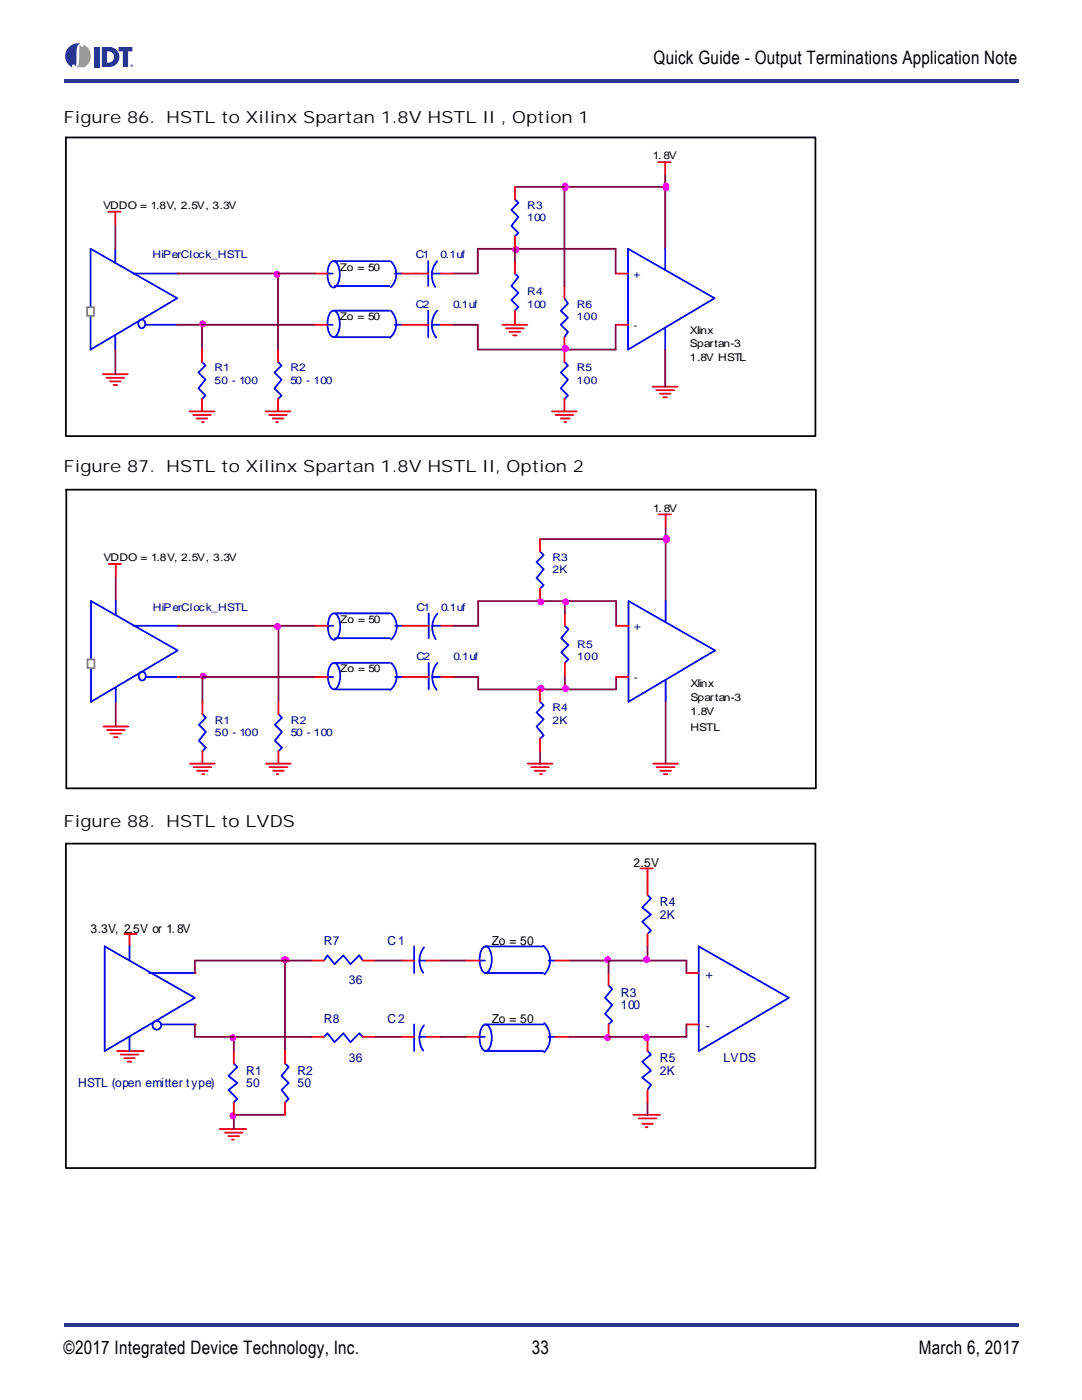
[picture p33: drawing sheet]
<svg xmlns="http://www.w3.org/2000/svg" width="216mm" height="279mm" viewBox="0 0 216 279" stroke-linecap="round" stroke-linejoin="round" font-family="sans-serif">
<defs><g id="words">
<g font-size="3.7">
<text x="130.4" y="12.9">Quick Guide - Output Terminations Application Note</text>
<text x="12.7" y="270.3">©2017 Integrated Device Technology, Inc.</text>
<text x="106.1" y="270.3">33</text>
<text x="183.4" y="270.3">March 6, 2017</text>
</g>
<g font-size="3.3">
<text x="12.7" y="24.6">Figure 86. HSTL to Xilinx Spartan 1.8V HSTL II , Option 1</text>
<text x="12.7" y="94.1">Figure 87. HSTL to Xilinx Spartan 1.8V HSTL II, Option 2</text>
<text x="12.7" y="165">Figure 88. HSTL to LVDS</text>
</g>
<g font-size="2.5">
<text x="126.4" y="173.1">2.5V</text>
<text x="18.1" y="186.1">3.3V, 2.5V or 1.8V</text>
<text x="98.1" y="188.6">Zo = 50</text>
<text x="98.1" y="204.2">Zo = 50</text>
</g>
<g font-size="2.5" fill="#000080">
<text x="131.7" y="180.8">R4</text>
<text x="131.7" y="183.3">2K</text>
<text x="64.6" y="188.6">R7</text>
<text x="77.3" y="188.6">C1</text>
<text x="69.6" y="196.4">36</text>
<text x="123.9" y="198.9">R3</text>
<text x="123.9" y="201.4">100</text>
<text x="64.6" y="204.2">R8</text>
<text x="77.3" y="204.2">C2</text>
<text x="49.1" y="214.5">R1</text>
<text x="59.4" y="214.5">R2</text>
<text x="69.6" y="212">36</text>
<text x="131.7" y="212">R5</text>
<text x="131.7" y="214.5">2K</text>
<text x="144.4" y="212">LVDS</text>
<text x="15.6" y="216.9">HSTL (open emitter type)</text>
<text x="49.1" y="216.9">50</text>
<text x="59.4" y="216.9">50</text>
</g>
<g font-size="2.5" fill="#004080">
<text x="140.8" y="195.3">+</text>
<text x="140.8" y="205.6">-</text>
</g>
<g font-size="2.1">
<text x="130.3" y="31.8">1. 8V</text>
<text x="20.6" y="41.7">VDDO = 1.8V, 2.5V, 3.3V</text>
<text x="67.8" y="54">Zo = 50</text>
<text x="67.8" y="63.9">Zo = 50</text>
<text x="137.7" y="66.7">Xlinx</text>
<text x="137.7" y="69.2">Spartan-3</text>
<text x="137.7" y="72">1.8V HSTL</text>
<text x="130.3" y="102.1">1. 8V</text>
<text x="20.6" y="112">VDDO = 1.8V, 2.5V, 3.3V</text>
<text x="67.9" y="124.3">Zo = 50</text>
<text x="67.9" y="134.2">Zo = 50</text>
<text x="137.8" y="137">Xlinx</text>
<text x="137.8" y="139.8">Spartan-3</text>
<text x="137.8" y="142.7">1.8V</text>
<text x="137.8" y="145.8">HSTL</text>
</g>
<g font-size="2.1" fill="#000080">
<text x="105.2" y="41.7">R3</text>
<text x="105.2" y="44.2">100</text>
<text x="30.4" y="51.6">HiPerClock_HSTL</text>
<text x="83" y="51.6">C1</text>
<text x="87.9" y="51.6">0.1uf</text>
<text x="105.2" y="59">R4</text>
<text x="83" y="61.4">C2</text>
<text x="90.4" y="61.4">0.1uf</text>
<text x="105.2" y="61.4">100</text>
<text x="115.1" y="61.4">R6</text>
<text x="115.1" y="63.9">100</text>
<text x="42.8" y="74.1">R1</text>
<text x="42.8" y="76.6">50 - 100</text>
<text x="57.9" y="74.1">R2</text>
<text x="57.9" y="76.6">50 - 100</text>
<text x="115.1" y="74.1">R5</text>
<text x="115.1" y="76.6">100</text>
<text x="110.2" y="112">R3</text>
<text x="110.2" y="114.4">2K</text>
<text x="30.5" y="121.9">HiPerClock_HSTL</text>
<text x="83.1" y="121.9">C1</text>
<text x="88" y="121.9">0.1uf</text>
<text x="83.1" y="131.7">C2</text>
<text x="90.5" y="131.7">0.1uf</text>
<text x="115.2" y="129.3">R5</text>
<text x="115.2" y="131.7">100</text>
<text x="110.2" y="142">R4</text>
<text x="42.9" y="144.4">R1</text>
<text x="42.9" y="146.9">50 - 100</text>
<text x="58" y="144.4">R2</text>
<text x="58" y="146.9">50 - 100</text>
<text x="110.2" y="144.4">2K</text>
</g>
<g font-size="2.1" fill="#004080">
<text x="126.4" y="55.4">+</text>
<text x="126.4" y="65.7">-</text>
<text x="126.5" y="125.7">+</text>
<text x="126.5" y="136">-</text>
</g>
</g></defs>
<g fill="#273691">
<path d="M12.7 264h190.5v.7h-190.5z"/>
<path d="M12.7 15.9h190.5v.7h-190.5z"/>
</g>
<path d="M12.9 8.5h13.7v4.9h-13.7z" fill="#fff"/>
<g fill="#223392">
<path d="M18.8 9.4h1v4h-1z"/>
<path d="M23.7 9.4h2.7v.9h-.8v3.1h-1.1v-3.1h-.8z"/>
<path d="M14 9.2a2.54 2.54 0 0 1 2-.5 2.1 2.1 0 0 0-.7 2.2v.4a2.66 2.66 0 0 1-.3 1.9 .33 .33 0 0 0-.4-.3 .33 .33 0 0 0-.2 .5 2.47 2.47 0 0 1-.4-4.2z"/>
<path d="M21.4 10.3a1.15 1.15 0 0 1 1.3 1.1 1.15 1.15 0 0 1-1.3 1.1zM20.3 9.4v4a2.95 2.95 0 0 0 3.2-1 2 2 0 0 0-1.7-3z"/>
</g>
<path d="M15.9 9h.1a.33 .33 0 0 0 .4 .3 .33 .33 0 0 0 .3-.4 2.56 2.56 0 0 1 .1 4.5h-1.6l.3-.3 .2-.5z" fill="#949ca2"/>
<path d="M26 13.1a.27 .27 0 0 1 .5 0 .27 .27 0 0 1-.5 0zM26.1 13.1a.21 .21 0 0 0 .4 0 .21 .21 0 0 0-.4 0zM26.2 13h.2v.2l-.2-.1v.1z" fill="#223392"/>
<path d="M12.7 26h151.4v62.5h-151.4z" fill="#fff"/>
<path d="M132.7 34.8v14.9M40.3 64.8v5M95.3 64.8v5" fill="none" stroke="#800040" stroke-width=".35"/>
<g fill="none" stroke="#f00" stroke-width=".35">
<path d="M20.6 74.7h4.9M21.3 75.4h3.5M21.9 76.1h2.2M22.7 76.8h.7M55.5 69.8v2.4M55.5 79.6v2.5M83 64.8h2.4M87.9 64.8h2.5M112.6 69.8v2.4M112.6 79.6v2.5M110.2 82.1h4.9M110.8 82.8h3.6"/>
<path d="M111.9 83.5h1.8M112.6 84.2h.4"/>
</g>
<path d="M18.1 49.7l17.3 9.8-17.3 10.3zM23 49.7v2.8M26.5 54.6h8.9M23 66.9v2.9M27.8 64a.8 .8 0 0 1 1.1 .1 .8 .8 0 0 1-.1 1.1 .69 .69 0 0 1-.9 .2 .69 .69 0 0 1-.3-.8zM29 64.8h6.4M55.5 72.2l.7 .7-1.4 1.4 1.4 1.5-1.4 1.7 1.4 1.4-.7 .7M85.4 62v5.3M86.2 64.8h1.7M87.2 62a4.2 4.2 0 0 0-.1 5.4M112.6 72.2l.7 .7-1.4 1.4 1.4 1.5-1.4 1.7 1.4 1.4-.7 .7" fill="none" stroke="#00f" stroke-width=".35"/>
<g fill="#f00">
<circle cx="35.4" cy="54.6" r=".18"/>
<circle cx="35.4" cy="64.8" r=".18"/>
<circle cx="18.1" cy="62" r=".18"/>
</g>
<path d="M17.4 61.3h1.4v1.7h-1.4z" fill-rule="evenodd" fill="#fff" stroke="#808080" stroke-width=".35"/>
<path d="M102.7 37.3h30M112.6 37.3v19.8M23 44.7v5M35.4 54.6h27.5M55.5 54.6v15.2M90.4 54.6h4.9v-4.9h27.6v4.9M102.7 49.7v2.4M23 69.8v4.9M35.4 64.8h27.5M90.4 64.8h4.9M122.9 64.8v5h-27.6M132.7 69.8v7.4" fill="none" stroke="#800040" stroke-width=".35"/>
<g fill="#f0f" stroke="#f0f" stroke-width=".35">
<path d="M132.5 36.8a.62 .62 0 0 1 .9 .1 .62 .62 0 0 1-.1 .9 .51 .51 0 0 1-.7 .1 .51 .51 0 0 1-.2-.6z" fill-rule="evenodd"/>
<path d="M112.4 36.8a.62 .62 0 0 1 .9 .1 .62 .62 0 0 1-.1 .9 .51 .51 0 0 1-.7 .1 .51 .51 0 0 1-.2-.6z" fill-rule="evenodd"/>
<circle cx="40.5" cy="64.6" r=".52"/>
<circle cx="102.9" cy="49.8" r=".52"/>
<circle cx="112.8" cy="69.6" r=".52"/>
<circle cx="55.3" cy="54.7" r=".52"/>
</g>
<g fill="none" stroke="#00f" stroke-width=".35">
<path d="M102.7 39.8l.7 .7-1.4 1.4 1.4 1.4-1.4 1.8 1.4 1.4-.7 .7M65.3 54.6h1.1M65.9 52.5a.72 .72 0 0 1 1.3 0 4.3 4.3 0 0 1-.3 4.8 .88 .88 0 0 1-1.2-.7 4.8 4.8 0 0 1 .2-4.1zM66.8 52.1h10.9M66.8 57.1h10.9M78 52.1a3.6 3.6 0 0 1 0 5.2M78.8 54.6h1.4M85.4 52.1v5M86.2 54.6h1.7M87.2 52.1a4.2 4.2 0 0 0-.3 5.2M102.7 54.6l.7 .7-1.4 1.8 1.4 1.4-1.4 1.4 1.4 1.4-.7 .7M112.6 59.5l.7 1.1-1.4 1.4 1.4 1.4-1.4 1.4 1.4 1.4-.7 1.1"/>
<path d="M125.3 49.7l17.3 9.8-17.3 10.3zM132.7 49.7v4.2M40.3 72.2l.7 .7-1.4 1.4 1.4 1.5-1.4 1.7 1.4 1.4-.7 .7M65.3 64.8h1.1M65.9 62.4a.72 .72 0 0 1 1.3 0 4.3 4.3 0 0 1-.3 4.8 .88 .88 0 0 1-1.2-.7 4.8 4.8 0 0 1 .2-4.1zM66.8 62h10.9M66.8 67.3h10.9M78 62a3.6 3.6 0 0 1-.2 5.4M78.8 64.8h1.4M132.7 65.5v4.3"/>
</g>
<g fill="none" stroke="#f00" stroke-width=".35">
<path d="M102.7 37.3v2.5M131.3 32.4h2.5M132.7 32.4v2.4M21.6 42.2h2.5M23 42.2v2.5M62.9 54.6h2.4M80.2 54.6h5.2M87.9 54.6h2.5M102.7 47.2v2.5M102.7 52.1v2.5M112.6 57.1v2.4M122.9 54.6h2.4"/>
<path d="M40.3 69.8v2.4M40.3 79.6v2.5M62.9 64.8h2.4M80.2 64.8h2.8M100.3 64.8h4.9M101 65.5h3.5M101.7 66.2h2.1M102.4 66.9h.7M102.7 62v2.8M112.6 67.3v2.5M122.9 64.8h2.4M130.3 77.2h4.9"/>
<path d="M131 77.9h3.5M131.7 78.6h2.1M132.4 79.3h.7M37.8 82.1h5M38.5 82.8h3.6M39.2 83.5h2.2M40.3 84.2h.4M53 82.1h4.9M53.7 82.8h3.5M54.4 83.5h2.1M55.1 84.2h.4"/>
</g>
<path d="M13.1 27.4h149.6v59.6h-149.6z" fill="none" stroke="#000" stroke-width=".35"/>
<path d="M12.7 96.3h151.5v62.5h-151.5z" fill="#fff"/>
<path d="M23.1 115v5M95.4 120v4.9M107.8 120h15.1M112.7 120v2.4M132.8 105.1v14.9M35.5 135.1h27.5M40.4 135.1v5M55.6 124.9h7.4M90.5 135.1h4.9v2.5h27.5M112.7 135.1v2.5M23.1 140.1v4.9M107.8 149.9v2.5" fill="none" stroke="#800040" stroke-width=".35"/>
<g fill="#f0f" stroke="#f0f" stroke-width=".35">
<circle cx="40.5" cy="134.9" r=".52"/>
<circle cx="107.9" cy="137.4" r=".52"/>
<circle cx="112.9" cy="137.4" r=".52"/>
<circle cx="112.9" cy="120.1" r=".52"/>
</g>
<g fill="none" stroke="#00f" stroke-width=".35">
<path d="M18.2 120l17.3 9.8-17.3 10.3zM23.1 120v2.8M23.1 137.2v2.9M26.6 124.9h8.9M27.9 134.3a.8 .8 0 0 1 1.1 .1 .8 .8 0 0 1-.1 1.1 .69 .69 0 0 1-.9 .2 .69 .69 0 0 1-.3-.8zM29.1 135.1h6.4M65.4 135.1h1.1M66 132.6a.72 .72 0 0 1 1.3 0 4.3 4.3 0 0 1-.3 4.9 .88 .88 0 0 1-1.2-.7 4.8 4.8 0 0 1 .2-4.2zM66.8 132.3h11M66.8 137.6h11M78.1 132.3a3.6 3.6 0 0 1-.2 5.4M78.8 135.1h1.4"/>
<path d="M85.5 122.4v5M86.3 124.9h1.7M87.3 122.4a4.2 4.2 0 0 0-.3 5.2M112.7 124.9l.7 .7-1.4 1.8 1.4 1.4-1.4 1.4 1.4 1.4-.7 .7M107.8 140.1l.7 .7-1.4 1.4 1.4 1.4-1.4 1.4 1.4 1.7-.7 .8"/>
</g>
<g fill="none" stroke="#f00" stroke-width=".35">
<path d="M63 135.1h2.4M80.2 135.1h2.9M83.1 124.9h2.4M88 124.9h2.5M107.8 137.6v2.5M112.7 122.4v2.5M112.7 132.3v2.8M105.3 152.4h4.9M106 153.1h3.5M106.7 153.8h2.1M107.8 147.5v2.4M107.8 154.5h.3"/>
<path d="M130.3 152.4h5M131 153.1h3.6M131.8 153.8h2.1M132.5 154.5h.7"/>
</g>
<g fill="#f00">
<circle cx="35.5" cy="124.9" r=".18"/>
<circle cx="35.5" cy="135.1" r=".18"/>
<circle cx="18.2" cy="132.3" r=".18"/>
</g>
<path d="M17.5 131.6h1.3v1.7h-1.3z" fill-rule="evenodd" fill="#fff" stroke="#808080" stroke-width=".35"/>
<path d="M95.4 120h12.4M107.8 107.6h25M122.9 120v4.9M35.5 124.9h20.1v15.2M90.5 124.9h4.9M122.9 135.1v2.5M132.8 140.1v12.3" fill="none" stroke="#800040" stroke-width=".35"/>
<g fill="#f0f" stroke="#f0f" stroke-width=".35">
<path d="M132.6 107.1a.62 .62 0 0 1 .9 .1 .62 .62 0 0 1-.2 .9 .51 .51 0 0 1-.6 .1 .51 .51 0 0 1-.2-.6z" fill-rule="evenodd"/>
<circle cx="55.4" cy="125" r=".52"/>
<circle cx="107.9" cy="120.1" r=".52"/>
</g>
<g fill="none" stroke="#f00" stroke-width=".35">
<path d="M21.7 112.5h2.5M23.1 112.5v2.5M107.8 107.6v2.5M107.8 117.5v2.5M131.4 102.7h2.5M132.8 102.7v2.4M63 124.9h2.4M80.2 124.9h2.9M83.1 135.1h2.4M88 135.1h2.5M122.9 124.9h2.5M122.9 135.1h2.5"/>
<path d="M20.6 145h5M21.3 145.7h3.6M22 146.4h2.2M22.8 147.1h.7M37.9 152.4h5M38.6 153.1h3.5M39.3 153.8h2.1M40.4 154.5h.3M40.4 140.1v2.4M40.4 149.9v2.5M53.1 152.4h4.9M53.8 153.1h3.5"/>
<path d="M54.5 153.8h2.1M55.2 154.5h.4M55.6 140.1v2.4M55.6 149.9v2.5"/>
</g>
<path d="M13.2 97.7h149.6v59.6h-149.6z" fill="none" stroke="#000" stroke-width=".35"/>
<g fill="none" stroke="#00f" stroke-width=".35">
<path d="M107.8 110.1l.7 .7-1.4 1.4 1.4 1.4-1.4 1.8 1.4 1.4-.7 .7M125.4 120l17.3 9.8-17.3 10.3zM132.8 120v4.2M65.4 124.9h1.1M66 122.8a.72 .72 0 0 1 1.3 0 4.3 4.3 0 0 1-.3 4.8 .88 .88 0 0 1-1.2-.7 4.8 4.8 0 0 1 .2-4.1zM66.8 122.4h11M66.8 127.4h11M78.1 122.4a3.6 3.6 0 0 1 0 5.2M78.8 124.9h1.4M85.5 132.3v5.3M86.3 135.1h1.7M87.3 132.3a4.2 4.2 0 0 0-.2 5.4"/>
<path d="M132.8 135.8v4.3M40.4 142.5l.7 .7-1.4 1.4 1.4 1.5-1.4 1.7 1.4 1.4-.7 .7M55.6 142.5l.7 .7-1.5 1.4 1.5 1.5-1.5 1.7 1.5 1.4-.7 .7"/>
</g>
<path d="M12.7 166.9h151.4v67.3h-151.4z" fill="#fff"/>
<g fill="none" stroke="#00f" stroke-width=".35">
<path d="M129.2 178.6l.7 .7-1.8 1.8 1.8 1.4-1.8 1.4 1.8 1.8-.7 .7M20.9 188.9l18 10.2-18 10.7zM25.8 188.9v2.8M29.7 194.2h9.2M64.6 191.7l.7-1 1.5 1.7 1.7-1.7 1.4 1.7 1.8-1.7 .7 1M82.6 188.9v5.3M83.7 191.7h1.4M84.6 189.1a4.3 4.3 0 0 0-.1 5M95.7 191.7h1.1M96.3 189.2a.71 .71 0 0 1 1.2 0 4.3 4.3 0 0 1-.3 4.9 .87 .87 0 0 1-1.2-.7 4.9 4.9 0 0 1 .3-4.2zM96.8 188.9h11.6M96.8 194.2h11.6"/>
<path d="M108.4 188.7a3.9 3.9 0 0 1 .2 5.7M109.5 191.7h1.3M121.4 196.7l.8 .7-1.5 1.7 1.5 1.5-1.5 1.7 1.5 1.4-.8 .8M139.4 188.9l18 10.2-18 10.7zM25.8 206.9v2.9M32.2 204.5h6.7M46.7 212.2l.6 .7-1.7 1.8 1.7 1.4-1.7 1.4 1.7 1.8-.6 .7M64.6 206.9l.7-.7 1.5 1.8 1.7-1.8 1.4 1.8 1.8-1.8 .7 .7M95.7 206.9h1.1M96.3 204.8a.71 .71 0 0 1 1.2 0 4.3 4.3 0 0 1-.3 4.8 .87 .87 0 0 1-1.2-.6 4.9 4.9 0 0 1 .3-4.2zM96.8 204.5h11.6M96.8 209.8h11.6"/>
<path d="M108.6 204.2a4.2 4.2 0 0 1 0 5.8M109.5 206.9h1.3"/>
<circle cx="31.3" cy="204.6" r=".88"/>
</g>
<g fill="none" stroke="#f00" stroke-width=".35">
<path d="M129.2 176.2v2.4M24.8 186.4h2.4M25.8 186.4v2.5M62.2 191.7h2.4M72.4 191.7h2.5M80.2 191.7h2.4M85.1 191.7h2.8M92.9 191.7h2.8M110.8 191.7h2.9M121.4 194.2v2.5M129.2 186.4v2.5M137 194.2h2.4"/>
<path d="M23.4 209.8h5.3M24.1 210.5h3.5M24.8 211.2h2.1M25.5 211.9h.7M46.7 209.8v2.4M62.2 206.9h2.4M72.4 206.9h2.5M92.9 206.9h2.8M110.8 206.9h2.9M121.4 204.5v2.4M137 204.5h2.4M43.8 225.3h5.3"/>
<path d="M44.9 226h3.5M45.6 226.7h2.1M46.3 227.4h.4M46.7 220v2.5M126.4 222.5h5.3M127.4 223.2h3.6M128.1 224.3h2.2M128.8 225h.4"/>
</g>
<path d="M38.9 191.7h18v18.1M113.7 191.7h7.7M129.2 188.9v2.8M74.9 206.9h5.3M113.7 206.9h7.7M137 204.5v2.4h-7.8M56.9 222.5h-10.2v2.8M129.2 220v2.5" fill="none" stroke="#800040" stroke-width=".35"/>
<g fill="#f0f" stroke="#f0f" stroke-width=".35">
<path d="M56.4 191.2a.62 .62 0 0 1 .8-.2 .62 .62 0 0 1 .2 .9 .62 .62 0 0 1-.9 .1 .62 .62 0 0 1-.1-.8z" fill-rule="evenodd"/>
<circle cx="121.2" cy="191.5" r=".52"/>
<circle cx="46.5" cy="222.7" r=".52"/>
<circle cx="121.2" cy="207.1" r=".52"/>
</g>
<path d="M13.1 168.4h149.6v64.7h-149.6z" fill="none" stroke="#000" stroke-width=".35"/>
<g fill="#f00">
<circle cx="38.9" cy="194.2" r=".18"/>
<circle cx="38.9" cy="204.5" r=".18"/>
</g>
<path d="M38.9 191.7v2.5M56.9 191.7h5.3M74.9 191.7h5.3M87.9 191.7h5M137 194.2v-2.5h-15.6v2.5M38.9 204.5v2.4h23.3M46.7 206.9v2.9M87.9 206.9h5M121.4 206.9h7.8" fill="none" stroke="#800040" stroke-width=".35"/>
<path d="M56.9 212.2l.7 .7-1.4 1.8 1.4 1.4-1.4 1.4 1.4 1.8-.7 .7M82.6 204.5v5.3M83.7 206.9h1.4M84.6 204.6a4.2 4.2 0 0 0-.1 5.1M129.2 209.8l.7 .7-1.8 1.4 1.8 1.8-1.8 1.4 1.8 1.4-.7 1" fill="none" stroke="#00f" stroke-width=".35"/>
<path d="M127.8 173.3h2.5M129.2 173.3v2.9M56.9 209.8v2.4M80.2 206.9h2.4M85.1 206.9h2.8M129.2 206.9v2.9M129.2 217.5v2.5M56.9 220v2.5" fill="none" stroke="#f00" stroke-width=".35"/>
<g fill="#f0f" stroke="#f0f" stroke-width=".35">
<circle cx="46.5" cy="207.1" r=".52"/>
<circle cx="129" cy="207.1" r=".52"/>
<circle cx="129" cy="191.5" r=".52"/>
</g>
<use href="#words"/>
</svg>
